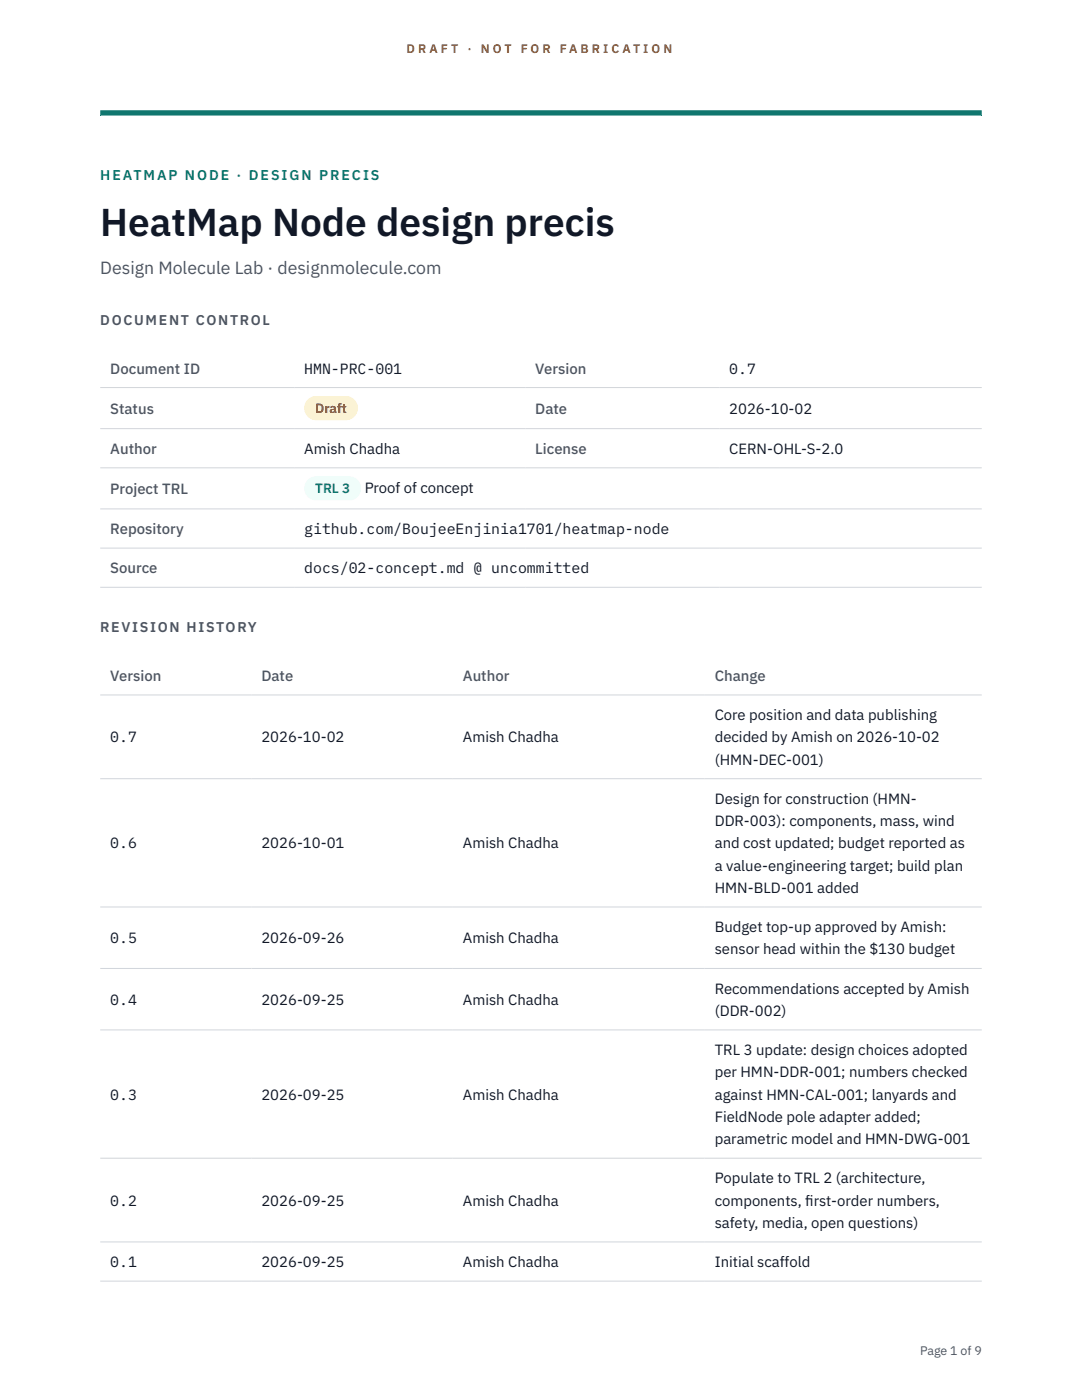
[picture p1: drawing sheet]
<svg xmlns="http://www.w3.org/2000/svg" width="216mm" height="279mm" viewBox="0 0 216 279" stroke-linecap="round" stroke-linejoin="round" font-family="sans-serif">
<defs><g id="words">
<text font-size="7.8" fill="#111827" x="20" y="47.1">HeatMap Node design precis</text>
<text font-size="3.5" fill="#4b5563" x="20" y="54.6">Design Molecule Lab · designmolecule.com</text>
<g font-size="3" fill="#4b5563">
<text x="22" y="74.5">Document ID</text>
<text x="106.8" y="74.5">Version</text>
<text x="22" y="82.6">Status</text>
<text x="106.8" y="82.6">Date</text>
<text x="22" y="90.6">Author</text>
<text x="106.8" y="90.6">License</text>
<text x="22" y="98.6">Project TRL</text>
<text x="22" y="106.6">Repository</text>
<text x="22" y="114.4">Source</text>
<text x="22" y="135.9">Version</text>
<text x="52.2" y="135.9">Date</text>
<text x="92.4" y="135.9">Author</text>
<text x="142.6" y="135.9">Change</text>
</g>
<g font-size="3" fill="#111827">
<text x="60.7" y="74.5">HMN-PRC-001</text>
<text x="145.5" y="74.5">0.7</text>
<text x="145.5" y="82.6">2026-10-02</text>
<text x="60.7" y="90.6">Amish Chadha</text>
<text x="145.5" y="90.6">CERN-OHL-S-2.0</text>
<text x="72.8" y="98.5">Proof of concept</text>
<text x="60.7" y="106.6">github.com/BoujeeEnjinia1701/heatmap-node</text>
<text x="60.7" y="114.4">docs/02-concept.md @ uncommitted</text>
<text x="142.6" y="143.7">Core position and data publishing</text>
<text x="22" y="148.2">0.7</text>
<text x="52.2" y="148.2">2026-10-02</text>
<text x="92.4" y="148.2">Amish Chadha</text>
<text x="142.6" y="148.2">decided by Amish on 2026-10-02</text>
<text x="142.6" y="152.6">(HMN-DEC-001)</text>
<text x="142.6" y="160.4">Design for construction (HMN-</text>
<text x="142.6" y="164.9">DDR-003): components, mass, wind</text>
<text x="22" y="169.3">0.6</text>
<text x="52.2" y="169.3">2026-10-01</text>
<text x="92.4" y="169.3">Amish Chadha</text>
<text x="142.6" y="169.3">and cost updated; budget reported as</text>
<text x="142.6" y="173.8">a value-engineering target; build plan</text>
<text x="142.6" y="178.2">HMN-BLD-001 added</text>
<text x="22" y="188.3">0.5</text>
<text x="52.2" y="188.3">2026-09-26</text>
<text x="92.4" y="188.3">Amish Chadha</text>
<text x="142.6" y="186">Budget top-up approved by Amish:</text>
<text x="142.6" y="190.5">sensor head within the $130 budget</text>
<text x="22" y="200.5">0.4</text>
<text x="52.2" y="200.5">2026-09-25</text>
<text x="92.4" y="200.5">Amish Chadha</text>
<text x="142.6" y="198.3">Recommendations accepted by Amish</text>
<text x="142.6" y="202.7">(DDR-002)</text>
<text x="142.6" y="210.6">TRL 3 update: design choices adopted</text>
<text x="142.6" y="215">per HMN-DDR-001; numbers checked</text>
<text x="22" y="219.5">0.3</text>
<text x="52.2" y="219.5">2026-09-25</text>
<text x="92.4" y="219.5">Amish Chadha</text>
<text x="142.6" y="219.5">against HMN-CAL-001; lanyards and</text>
<text x="142.6" y="223.9">FieldNode pole adapter added;</text>
<text x="142.6" y="228.3">parametric model and HMN-DWG-001</text>
<text x="142.6" y="236.2">Populate to TRL 2 (architecture,</text>
<text x="22" y="240.6">0.2</text>
<text x="52.2" y="240.6">2026-09-25</text>
<text x="92.4" y="240.6">Amish Chadha</text>
<text x="142.6" y="240.6">components, f</text>
<text x="142.6" y="245.1">safety, media, open questions)</text>
<text x="160.7" y="240.6">irst-order numbers,</text>
<text x="22" y="252.9">0.1</text>
<text x="52.2" y="252.9">2026-09-25</text>
<text x="92.4" y="252.9">Amish Chadha</text>
<text x="142.6" y="252.9">Initial scaffold</text>
</g>
<text font-size="2.8" fill="#0f766e" x="20" y="36">HEATMAP NODE · DESIGN PRECIS</text>
<g font-size="2.8" fill="#4b5563">
<text x="20" y="64.8">DOCUMENT CONTROL</text>
<text x="20" y="126.2">REVISION HISTORY</text>
</g>
<text font-size="2.7" fill="#92400e" x="62.9" y="82.5">Draft</text>
<text font-size="2.7" fill="#0f766e" x="62.9" y="98.5">TRL 3</text>
<g font-size="2.5" fill="#b45309">
<text x="81.1" y="10.5">D R A F T</text>
<text x="93.3" y="10.5">·</text>
<text x="95.9" y="10.5">N O T</text>
<text x="103.9" y="10.5">F O R</text>
<text x="111.7" y="10.5">F A B R I C A T I O N</text>
</g>
<text font-size="2.5" fill="#4b5563" x="183.6" y="270.3">Page 1 of 9</text>
</g></defs>
<path d="M20 23.1h175.9zM20 22h175.9v1.1h-175.9z" fill-rule="evenodd" fill="#0f766e"/>
<g fill="none" stroke="#d1d5db" stroke-width=".2">
<path d="M20 77.3h175.9M20 85.5h175.9M20 93.4h175.9M20 101.6h175.9M20 109.4h175.9M20 117.2h175.9M20 138.7h175.9M20 155.4h175.9M20 181h175.9M20 193.3h175.9M20 205.5h175.9M20 231.1h175.9"/>
<path d="M20 247.9h175.9M20 255.7h175.9"/>
</g>
<path d="M60.7 79h10.7v4.9h-10.7z" fill="#fef3c7"/>
<path d="M60.7 95.1h11.4v4.8h-11.4z" fill="#f0fdfa"/>
<use href="#words"/>
</svg>
